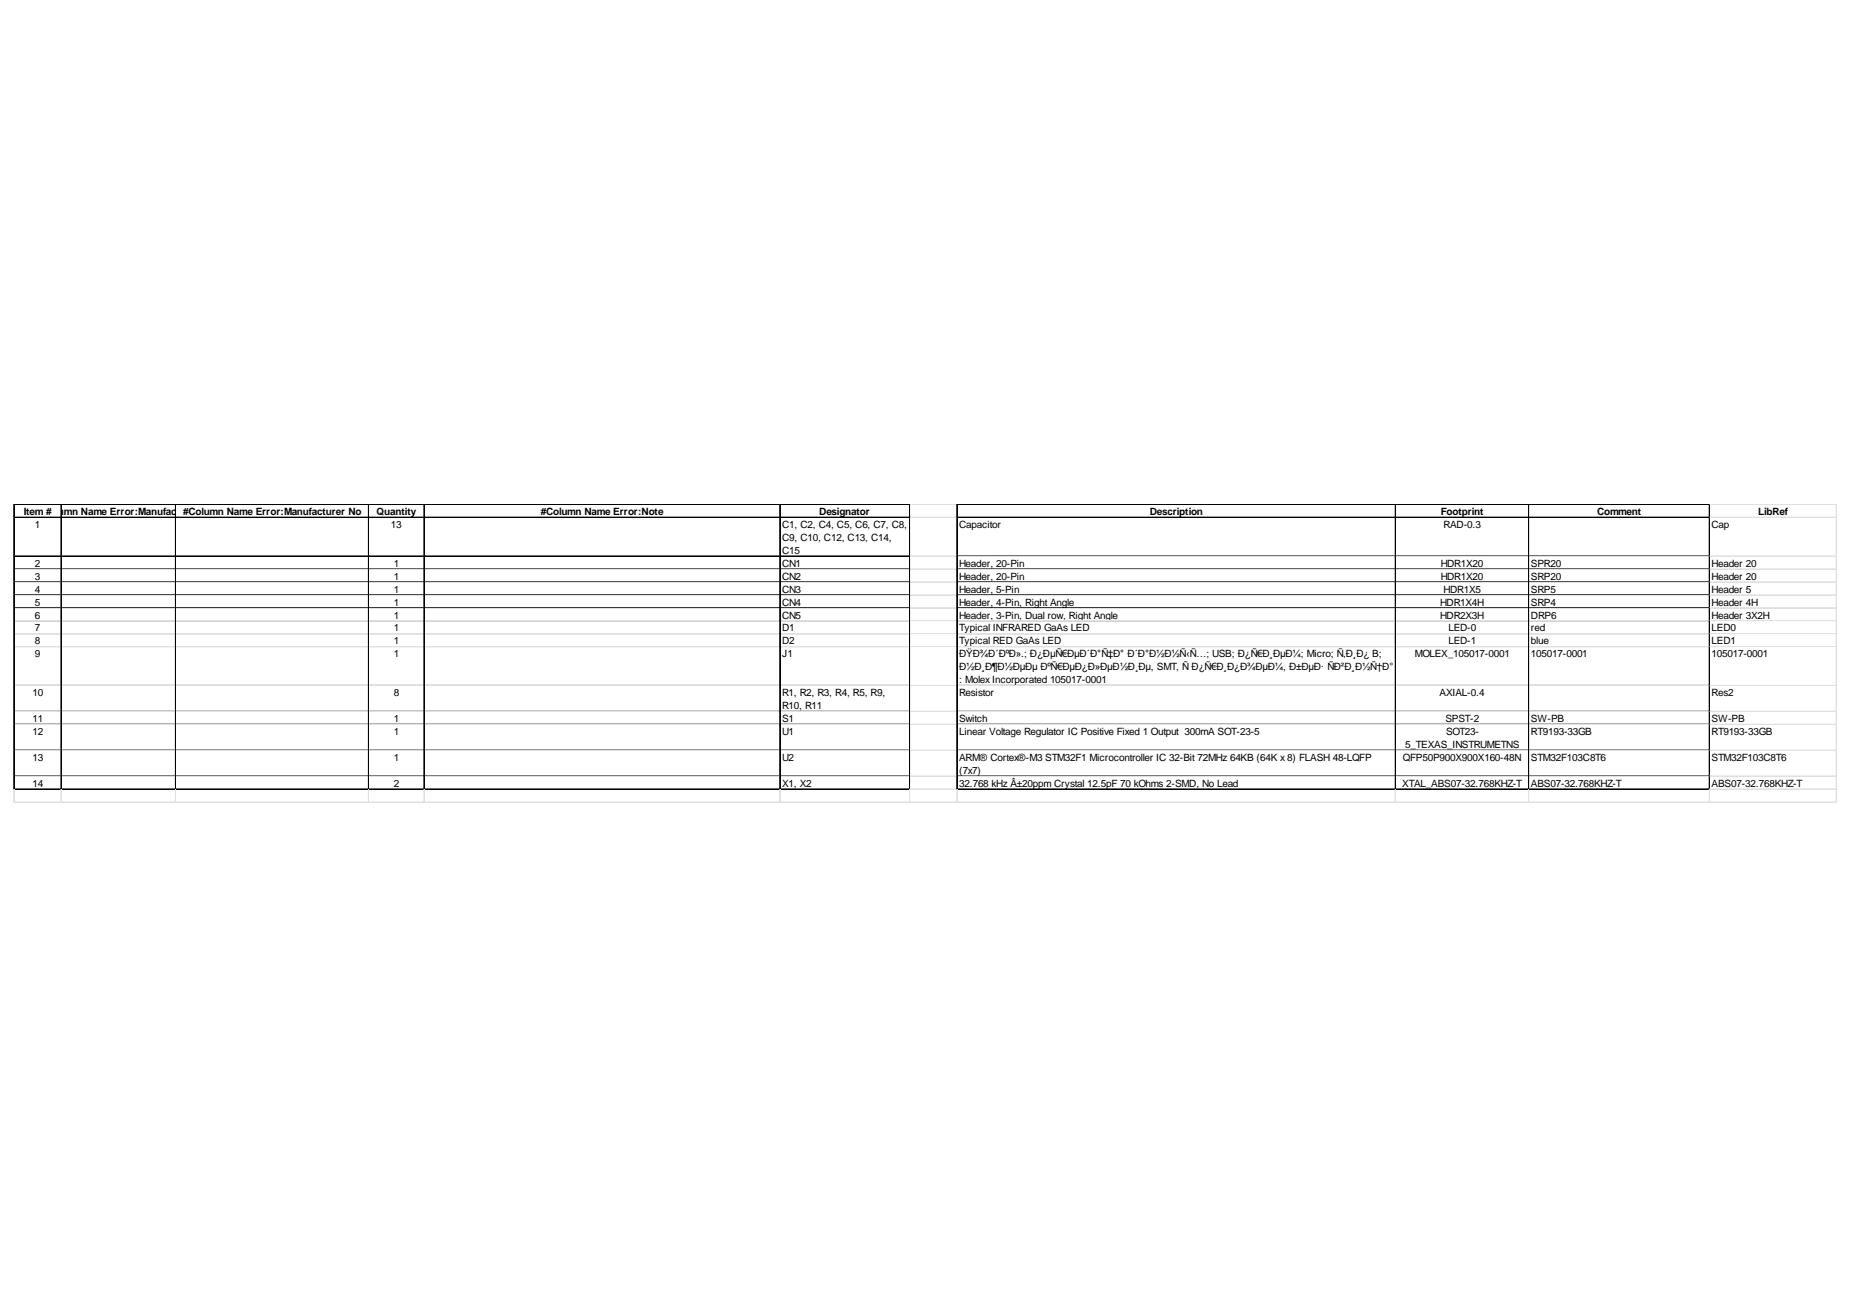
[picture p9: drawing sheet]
<svg xmlns="http://www.w3.org/2000/svg" width="297mm" height="210mm" viewBox="0 0 297 210" stroke-linecap="round" stroke-linejoin="round" font-family="sans-serif">
<defs><g id="words">
<g font-size="1.6">
<text x="3.8" y="82.6">Item #</text>
<text x="6" y="82.6">#Colu</text>
<text x="10.2" y="82.6">mn Name Error:Manufac</text>
<text x="28.3" y="82.6">tu#rColumn Name Error:Manufacturer No</text>
<text x="30.5" y="82.6">er</text>
<text x="60.4" y="82.6">Quantity</text>
<text x="86.7" y="82.6">#Column Name Error:Note</text>
<text x="131.3" y="82.6">Designator</text>
<text x="184.3" y="82.6">Description</text>
<text x="230.9" y="82.6">Footprint</text>
<text x="256" y="82.6">Comment</text>
<text x="281.8" y="82.6">LibRef</text>
<text x="5.6" y="84.7">1</text>
<text x="62.6" y="84.7">13</text>
<text x="125.4" y="84.7">C1, C2, C4, C5, C6, C7, C8,</text>
<text x="125.4" y="86.7">C9, C10, C12, C13, C14,</text>
<text x="125.4" y="88.8">C15</text>
<text x="153.8" y="84.7">Capacitor</text>
<text x="231.4" y="84.7">RAD-0.3</text>
<text x="274.4" y="84.7">Cap</text>
<text x="5.6" y="90.9">2</text>
<text x="5.6" y="93">3</text>
<text x="5.6" y="95">4</text>
<text x="63.1" y="90.9">1</text>
<text x="63.1" y="93">1</text>
<text x="63.1" y="95">1</text>
<text x="125.4" y="90.9">CN1</text>
<text x="125.4" y="93">CN2</text>
<text x="125.4" y="95">CN3</text>
<text x="153.8" y="90.9">Header, 20-Pin</text>
<text x="153.8" y="93">Header, 20-Pin</text>
<text x="153.8" y="95">Header, 5-Pin</text>
<text x="230.9" y="90.9">HDR1X20</text>
<text x="230.9" y="93">HDR1X20</text>
<text x="231.4" y="95">HDR1X5</text>
<text x="245.4" y="90.9">SPR20</text>
<text x="245.4" y="93">SRP20</text>
<text x="245.4" y="95">SRP5</text>
<text x="274.4" y="90.9">Header 20</text>
<text x="274.4" y="93">Header 20</text>
<text x="274.4" y="95">Header 5</text>
<text x="5.6" y="97.1">5</text>
<text x="5.6" y="99.2">6</text>
<text x="5.6" y="101.3">7</text>
<text x="63.1" y="97.1">1</text>
<text x="63.1" y="99.2">1</text>
<text x="63.1" y="101.3">1</text>
<text x="125.4" y="97.1">CN4</text>
<text x="125.4" y="99.2">CN5</text>
<text x="125.4" y="101.3">D1</text>
<text x="153.8" y="97.1">Header, 4-Pin, Right Angle</text>
<text x="153.8" y="99.2">Header, 3-Pin, Dual row, Right Angle</text>
<text x="153.8" y="101.3">Typical INFRARED GaAs LED</text>
<text x="230.9" y="97.1">HDR1X4H</text>
<text x="230.9" y="99.2">HDR2X3H</text>
<text x="232.2" y="101.3">LED-0</text>
<text x="245.4" y="97.1">SRP4</text>
<text x="245.4" y="99.2">DRP6</text>
<text x="245.4" y="101.3">red</text>
<text x="274.4" y="97.1">Header 4H</text>
<text x="274.4" y="99.2">Header 3X2H</text>
<text x="274.4" y="101.3">LED0</text>
<text x="5.6" y="103.3">8</text>
<text x="5.6" y="105.4">9</text>
<text x="63.1" y="103.3">1</text>
<text x="63.1" y="105.4">1</text>
<text x="125.4" y="103.3">D2</text>
<text x="125.4" y="105.4">J1</text>
<text x="153.8" y="103.3">Typical RED GaAs LED</text>
<text x="153.8" y="105.4">ÐŸÐ¾Ð´ÐºÐ».; Ð¿ÐµÑ€ÐµÐ´Ð°Ñ‡Ð° Ð´Ð°Ð½Ð½Ñ‹Ñ…; USB; Ð¿Ñ€Ð¸ÐµÐ¼; Micro; Ñ‚Ð¸Ð¿ B;</text>
<text x="153.8" y="107.5">Ð½Ð¸Ð¶Ð½ÐµÐµ ÐºÑ€ÐµÐ¿Ð»ÐµÐ½Ð¸Ðµ, SMT, Ñ Ð¿Ñ€Ð¸Ð¿Ð¾ÐµÐ¼, Ð±ÐµÐ· ÑÐ²Ð¸Ð½Ñ†Ð°</text>
<text x="226.8" y="105.4">MOLEX_105017-0001</text>
<text x="232.2" y="103.3">LED-1</text>
<text x="245.4" y="103.3">blue</text>
<text x="245.4" y="105.4">105017-0001</text>
<text x="274.4" y="103.3">LED1</text>
<text x="274.4" y="105.4">105017-0001</text>
<text x="5.2" y="111.6">10</text>
<text x="63.1" y="111.6">8</text>
<text x="125.4" y="111.6">R1, R2, R3, R4, R5, R9,</text>
<text x="125.4" y="113.7">R10, R11</text>
<text x="153.8" y="109.6">: Molex Incorporated 105017-0001</text>
<text x="153.8" y="111.6">Resistor</text>
<text x="230.8" y="111.6">AXIAL-0.4</text>
<text x="274.4" y="111.6">Res2</text>
<text x="5.2" y="115.8">11</text>
<text x="5.2" y="117.9">12</text>
<text x="63.1" y="115.8">1</text>
<text x="63.1" y="117.9">1</text>
<text x="125.4" y="115.8">S1</text>
<text x="125.4" y="117.9">U1</text>
<text x="153.8" y="115.8">Switch</text>
<text x="153.8" y="117.9">Linear Voltage Regulator IC Positive Fixed 1 Output 300mA SOT-23-5</text>
<text x="225.3" y="119.9">5_TEXAS_INSTRUMETNS</text>
<text x="231.7" y="115.8">SPST-2</text>
<text x="231.8" y="117.9">SOT23-</text>
<text x="245.4" y="115.8">SW-PB</text>
<text x="245.4" y="117.9">RT9193-33GB</text>
<text x="274.4" y="115.8">SW-PB</text>
<text x="274.4" y="117.9">RT9193-33GB</text>
<text x="5.2" y="122">13</text>
<text x="63.1" y="122">1</text>
<text x="125.4" y="122">U2</text>
<text x="153.8" y="122">ARM® Cortex®-M3 STM32F1 Microcontroller IC 32-Bit 72MHz 64KB (64K x 8) FLASH 48-LQFP</text>
<text x="153.8" y="124.1">(7x7)</text>
<text x="224.9" y="122">QFP50P900X900X160-48N</text>
<text x="245.4" y="122">STM32F103C8T6</text>
<text x="274.4" y="122">STM32F103C8T6</text>
<text x="5.2" y="126.2">14</text>
<text x="63.1" y="126.2">2</text>
<text x="125.4" y="126.2">X1, X2</text>
<text x="153.8" y="126.2">32.768 kHz Â±20ppm Crystal 12.5pF 70 kOhms 2-SMD, No Lead</text>
<text x="224.8" y="126.2">XTAL_ABS07-32.768KHZ-T</text>
<text x="245.4" y="126.2">ABS07-32.768KHZ-T</text>
<text x="274.4" y="126.2">ABS07-32.768KHZ-T</text>
</g>
</g></defs>
<g fill="none" stroke="#000" stroke-width=".16">
<path d="M2.2 80.8v45.8M2.3 80.8h143.6M2.3 80.9h143.6M2.3 82.9h143.6M2.3 83h143.6M2.3 89.1h7.5M2.3 89.2h7.5M2.3 91.2h7.5M2.3 93.3h7.5M2.3 95.4h7.5M2.3 97.5h7.5M2.3 99.5h7.5"/>
<path d="M9.8 80.9v45.7M9.9 89.1h18.2M9.9 89.2h18.2M9.9 91.2h18.2M9.9 93.3h18.2M9.9 95.4h18.2M9.9 97.5h18.2M9.9 99.5h18.2M28.1 80.9v45.7M28.2 80.9v45.7M28.2 89.1h30.9M28.2 89.2h30.9"/>
<path d="M28.2 91.2h30.9M28.2 93.3h30.9M28.2 95.4h30.9M28.2 97.5h30.9M28.2 99.5h30.9M59.1 80.9v45.7M59.1 89.1h8.8M59.1 89.2h8.8M59.1 91.2h8.8M59.1 93.3h8.8M59.1 95.4h8.8M59.1 97.5h8.8"/>
<path d="M59.1 99.5h8.8M67.9 80.9v45.7M68 80.9v45.7M68 89.1h57M68 89.2h57M68 91.2h57M68 93.3h57M68 95.4h57M68 97.5h57M68 99.5h57M125 80.9v45.7M125.1 89.1h20.7"/>
<path d="M125.1 89.2h20.7M125.1 91.2h20.7M125.1 93.3h20.7M125.1 95.4h20.7M125.1 97.5h20.7M125.1 99.5h20.7M145.8 80.9v45.7M145.9 80.9v45.7M153.4 80.8v45.8M153.5 80.8h120.6M153.5 80.9h120.6M153.5 82.9h120.6"/>
<path d="M153.5 83h120.6M153.5 89.1h70.2M153.5 91.2h70.2M153.5 93.3h70.2M153.5 95.4h70.2M153.5 97.5h70.2M153.5 99.5h70.2M223.7 80.9v45.7M223.8 89.1h21.2M223.8 91.2h21.2M223.8 93.3h21.2M223.8 95.4h21.2"/>
<path d="M223.8 97.5h21.2M223.8 99.5h21.2M245 80.9v45.7M245.1 80.9v45.7M245.1 89.1h28.9M245.1 91.2h28.9M245.1 93.3h28.9M245.1 95.4h28.9M245.1 97.5h28.9M245.1 99.5h28.9M274 80.9v45.7M2.3 101.6h7.5"/>
<path d="M2.3 103.7h7.5M2.3 109.9h7.5M2.3 114.1h7.5M2.3 116.1h7.5M9.9 101.6h18.2M9.9 103.7h18.2M9.9 109.9h18.2M9.9 114.1h18.2M9.9 116.1h18.2M28.2 101.6h30.9M28.2 103.7h30.9M28.2 109.9h30.9"/>
<path d="M28.2 114.1h30.9M28.2 116.1h30.9M59.1 101.6h8.8M59.1 103.7h8.8M59.1 109.9h8.8M59.1 114.1h8.8M59.1 116.1h8.8M68 101.6h57M68 103.7h57M68 109.9h57M68 114.1h57M68 116.1h57"/>
<path d="M125.1 101.6h20.7M125.1 103.7h20.7M125.1 109.9h20.7M125.1 114.1h20.7M125.1 116.1h20.7M153.5 101.6h70.2M153.5 103.7h70.2M153.5 109.9h70.2M153.5 114.1h70.2M153.5 116.1h70.2M223.8 101.6h21.2M223.8 103.7h21.2"/>
<path d="M223.8 109.9h21.2M223.8 114.1h21.2M223.8 116.1h21.2M245.1 101.6h28.9M245.1 103.7h28.9M245.1 109.9h28.9M245.1 114.1h28.9M245.1 116.1h28.9M2.3 120.3h7.5M2.3 124.4h7.5M2.3 126.5h7.5M2.3 126.6h7.5"/>
<path d="M9.9 120.3h18.2M9.9 124.4h18.2M9.9 126.5h18.2M9.9 126.6h18.2M28.2 120.3h30.9M28.2 124.4h30.9M28.2 126.5h30.9M28.2 126.6h30.9M59.1 120.3h8.8M59.1 124.4h8.8M59.1 126.5h8.8M59.1 126.6h8.8"/>
<path d="M68 120.3h57M68 124.4h57M68 126.5h57M68 126.6h57M125.1 120.3h20.7M125.1 124.4h20.7M125.1 126.5h20.7M125.1 126.6h20.7M153.5 120.3h70.2M153.5 124.4h70.2M153.5 126.5h70.2M153.5 126.6h70.2"/>
<path d="M223.8 120.3h21.2M223.8 124.4h21.2M223.8 126.5h21.2M223.8 126.6h21.2M245.1 120.3h28.9M245.1 124.4h28.9M245.1 126.5h28.9M245.1 126.6h28.9"/>
</g>
<g fill="none" stroke="#e0e0e0" stroke-width=".16">
<path d="M2.3 91.3h7.5M2.3 93.3h7.5M2.3 95.4h7.5M2.3 97.5h7.5M2.3 99.6h7.5M9.9 91.3h18.2M9.9 93.3h18.2M9.9 95.4h18.2M9.9 97.5h18.2M9.9 99.6h18.2M28.2 91.3h30.9M28.2 93.3h30.9"/>
<path d="M28.2 95.4h30.9M28.2 97.5h30.9M28.2 99.6h30.9M59.1 91.3h8.8M59.1 93.3h8.8M59.1 95.4h8.8M59.1 97.5h8.8M59.1 99.6h8.8M68 91.3h57M68 93.3h57M68 95.4h57M68 97.5h57"/>
<path d="M68 99.6h57M125.1 91.3h20.7M125.1 93.3h20.7M125.1 95.4h20.7M125.1 97.5h20.7M125.1 99.6h20.7M145.9 80.8h7.5M145.9 80.9h7.5M145.9 82.9h7.5M145.9 83h7.5M145.9 89.1h7.5M145.9 89.2h7.5"/>
<path d="M145.9 91.3h7.5M145.9 91.2h7.5M145.9 93.3h7.5M145.9 95.4h7.5M145.9 97.5h7.5M145.9 99.6h7.5M145.9 99.5h7.5M153.5 89.2h70.2M153.5 91.3h70.2M153.5 93.3h70.2M153.5 95.4h70.2M153.5 97.5h70.2"/>
<path d="M153.5 99.6h70.2M223.8 89.2h21.2M223.8 91.3h21.2M223.8 93.3h21.2M223.8 95.4h21.2M223.8 97.5h21.2M223.8 99.6h21.2M245.1 89.2h28.9M245.1 91.3h28.9M245.1 93.3h28.9M245.1 95.4h28.9M245.1 97.5h28.9"/>
<path d="M245.1 99.6h28.9M274.1 80.8h20.3M274.1 80.9h20.3M274.1 82.9h20.3M274.1 83h20.3M274.1 89.1h20.3M274.1 89.2h20.3M274.1 91.3h20.3M274.1 91.2h20.3M274.1 93.3h20.3M274.1 95.4h20.3M274.1 97.5h20.3"/>
<path d="M274.1 99.6h20.3M274.1 99.5h20.3M294.3 80.8v47.9M294.4 80.8v47.9M2.3 101.6h7.5M2.3 103.7h7.5M2.3 110h7.5M2.3 114.1h7.5M2.3 116.2h7.5M9.9 101.6h18.2M9.9 103.7h18.2M9.9 110h18.2"/>
<path d="M9.9 114.1h18.2M9.9 116.2h18.2M28.2 101.6h30.9M28.2 103.7h30.9M28.2 110h30.9M28.2 114.1h30.9M28.2 116.2h30.9M59.1 101.6h8.8M59.1 103.7h8.8M59.1 110h8.8M59.1 114.1h8.8M59.1 116.2h8.8"/>
<path d="M68 101.6h57M68 103.7h57M68 110h57M68 114.1h57M68 116.2h57M125.1 101.6h20.7M125.1 103.7h20.7M125.1 110h20.7M125.1 114.1h20.7M125.1 116.2h20.7M145.9 101.6h7.5M145.9 103.7h7.5"/>
<path d="M145.9 110h7.5M145.9 109.9h7.5M145.9 114.1h7.5M145.9 116.2h7.5M145.9 116.1h7.5M153.5 101.6h70.2M153.5 103.7h70.2M153.5 110h70.2M153.5 114.1h70.2M153.5 116.2h70.2M223.8 101.6h21.2M223.8 103.7h21.2"/>
<path d="M223.8 110h21.2M223.8 114.1h21.2M223.8 116.2h21.2M245.1 101.6h28.9M245.1 103.7h28.9M245.1 110h28.9M245.1 114.1h28.9M245.1 116.2h28.9M274.1 101.6h20.3M274.1 103.7h20.3M274.1 110h20.3M274.1 109.9h20.3"/>
<path d="M274.1 114.1h20.3M274.1 116.2h20.3M274.1 116.1h20.3M2.2 126.6v2.1M2.2 128.6h292.2M2.3 120.3h7.5M2.3 124.5h7.5M9.8 126.6v2.1M9.9 120.3h18.2M9.9 124.5h18.2M28.1 126.6v2.1M28.2 126.6v2.1"/>
<path d="M28.2 120.3h30.9M28.2 124.5h30.9M59.1 126.6v2.1M59.1 120.3h8.8M59.1 124.5h8.8M67.9 126.6v2.1M68 126.6v2.1M68 120.3h57M68 124.5h57M125 126.6v2.1M125.1 120.3h20.7M125.1 124.5h20.7"/>
<path d="M145.8 126.6v2.1M145.9 126.6v2.1M145.9 120.3h7.5M145.9 124.5h7.5M145.9 124.4h7.5M145.9 126.5h7.5M145.9 126.6h7.5M153.4 126.6v2.1M153.5 120.3h70.2M153.5 124.5h70.2M223.7 126.6v2.1M223.8 120.3h21.2"/>
<path d="M223.8 124.5h21.2M245 126.6v2.1M245.1 126.6v2.1M245.1 120.3h28.9M245.1 124.5h28.9M274 126.6v2.1M274.1 120.3h20.3M274.1 124.5h20.3M274.1 124.4h20.3M274.1 126.5h20.3M274.1 126.6h20.3"/>
</g>
<use href="#words"/>
</svg>
